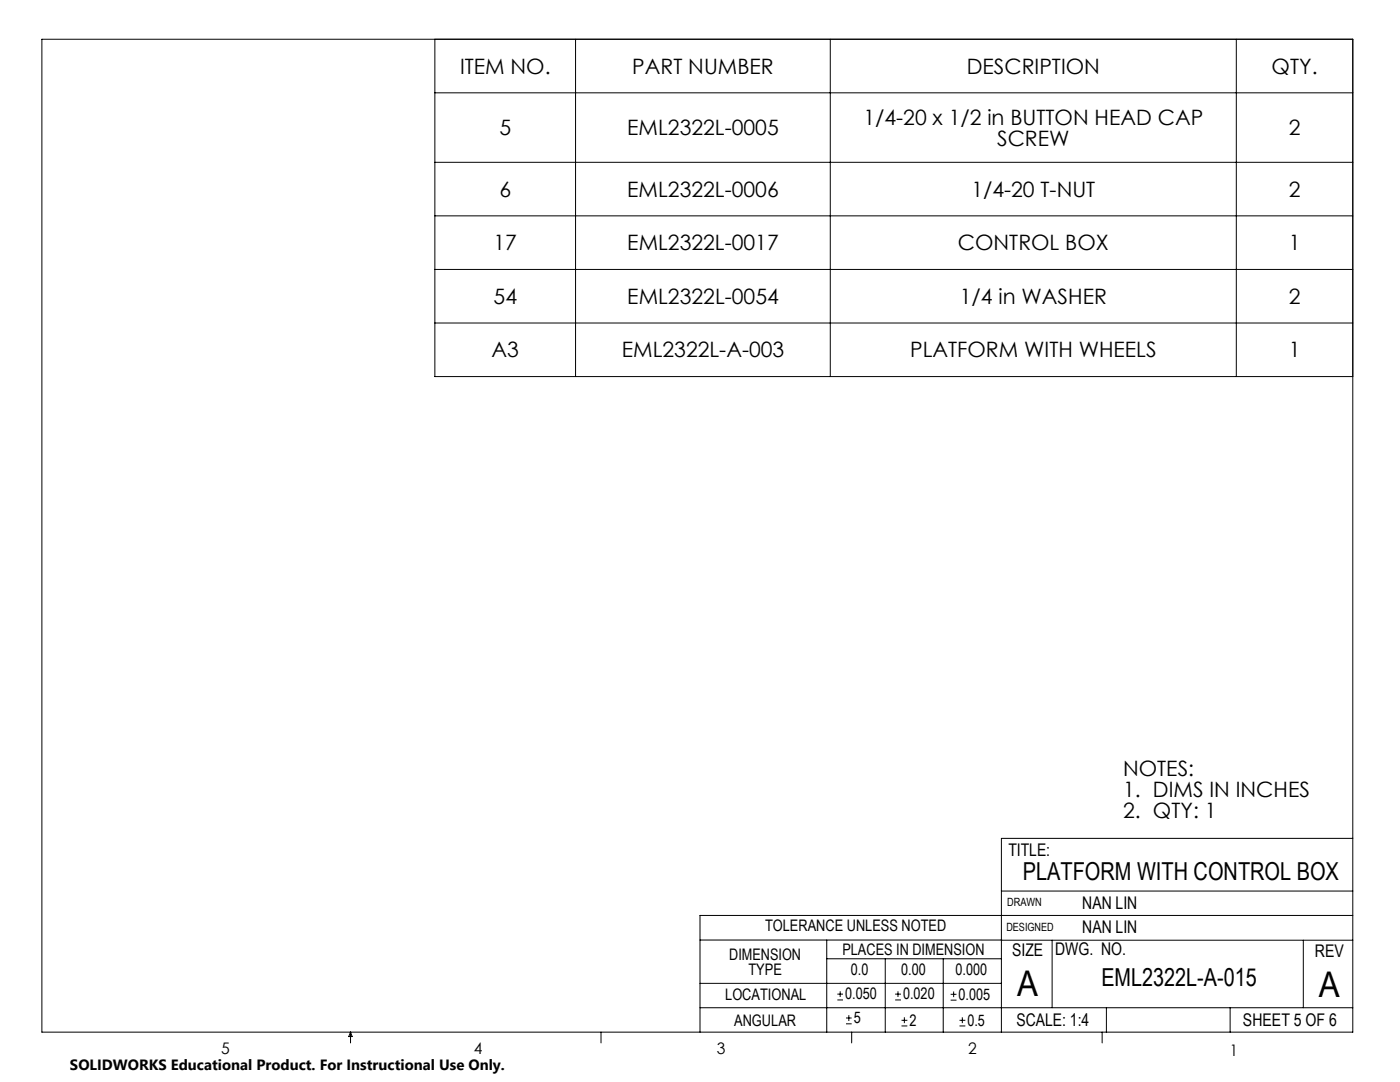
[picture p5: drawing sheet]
<svg xmlns="http://www.w3.org/2000/svg" width="279mm" height="216mm" viewBox="0 0 279 216" stroke-linecap="round" stroke-linejoin="round" font-family="sans-serif">
<defs><g id="words">
<g font-size="7.1">
<text x="203" y="198.7">A</text>
<text x="263.2" y="198.9">A</text>
</g>
<g font-size="4.9">
<text x="204.1" y="175.7">PLATFORM WITH CONTROL BOX</text>
<text x="219.8" y="196.7">EML2322L-A-015</text>
</g>
<g font-size="4.2">
<text x="91.8" y="14.7">ITEM NO.</text>
<text x="126.2" y="14.7">PART NUMBER</text>
<text x="193" y="14.7">DESCRIPTION</text>
<text x="253.8" y="14.7">QTY.</text>
<text x="99.7" y="27">5</text>
<text x="125.2" y="27">EML2322L-0005</text>
<text x="172.3" y="24.9">1/4-20 x 1/2 in BUTTON HEAD CAP</text>
<text x="199" y="29.1">SCREW</text>
<text x="257.2" y="27">2</text>
<text x="99.7" y="39.3">6</text>
<text x="125.2" y="39.3">EML2322L-0006</text>
<text x="193.9" y="39.3">1/4-20 T-NUT</text>
<text x="257.2" y="39.3">2</text>
<text x="98.5" y="49.9">17</text>
<text x="125.2" y="49.9">EML2322L-0017</text>
<text x="191.2" y="49.9">CONTROL BOX</text>
<text x="257.2" y="49.9">1</text>
<text x="98.5" y="60.6">54</text>
<text x="125.2" y="60.6">EML2322L-0054</text>
<text x="191.6" y="60.6">1/4 in WASHER</text>
<text x="257.2" y="60.6">2</text>
<text x="98.1" y="71.3">A3</text>
<text x="124.1" y="71.3">EML2322L-A-003</text>
<text x="181.6" y="71.3">PLATFORM WITH WHEELS</text>
<text x="257.2" y="71.3">1</text>
<text x="224.2" y="154.8">NOTES:</text>
<text x="224.2" y="158.9">1. DIMS IN INCHES</text>
<text x="224.2" y="163.1">2. QTY: 1</text>
</g>
<g font-size="3.5">
<text x="201.2" y="170.7">TITLE:</text>
<text x="216" y="181.4">NAN LIN</text>
<text x="202" y="190.7">SIZE</text>
<text x="210.6" y="190.6">DWG. NO.</text>
<text x="216" y="186.2">NAN LIN</text>
<text x="262.4" y="190.9">REV</text>
<text x="202.9" y="204.6">SCALE: 1:4</text>
<text x="248.1" y="204.6">SHEET 5 OF 6</text>
</g>
<g font-size="3.2">
<text x="152.7" y="185.7">TOLERANCE UNLESS NOTED</text>
<text x="145.5" y="191.5">DIMENSION</text>
<text x="168.1" y="190.5">PLACES IN DIMENSION</text>
<text x="149.4" y="194.6">TYPE</text>
<text x="169.8" y="194.6">0.0</text>
<text x="179.8" y="194.6">0.00</text>
<text x="190.7" y="194.6">0.000</text>
<text x="144.7" y="199.6">LOCATIONAL</text>
<text x="168.7" y="199.4">0.050</text>
<text x="180.2" y="199.4">0.020</text>
<text x="191.3" y="199.5">0.005</text>
<text x="146.5" y="204.6">ANGULAR</text>
<text x="170.4" y="204.2">5</text>
<text x="181.5" y="204.6">2</text>
<text x="193.1" y="204.6">0.5</text>
<text x="44.2" y="210.4">5</text>
<text x="94.6" y="210.3">4</text>
<text x="143.1" y="210.4">3</text>
<text x="193.2" y="210.3">2</text>
<text x="245.4" y="210.6">1</text>
</g>
<text font-size="3" x="14" y="213.5">SOLIDWORKS Educational Product. For Instructional Use Only.</text>
<g font-size="2.3">
<text x="200.8" y="185.7">DESIGNED</text>
<text x="201" y="180.9">DRAWN</text>
</g>
</g></defs>
<g fill="none" stroke="#000" stroke-width=".2">
<path d="M8.4 7.8h261.6v198.2h-261.6zM86.8 7.8v67.3h183.2M86.8 18.5h183.2M114.9 7.8v67.3M165.7 7.8v67.3M246.7 7.8v67.3M86.8 32.4h183.2M86.8 43.1h183.2M86.8 53.8h183.2M86.8 64.5h183.2M199.8 177.8h70.2M270 167.3h-70.2v38.7"/>
<path d="M139.7 187.6h60.2M139.7 196.2h60.1M165 187.6v18.4M165 191.3h34.8M167.1 199.5h1.1M167.1 198.4h1.1M167.7 197.8v1.1M176.7 191.3v14.7M178.6 199.5h1.2M178.6 198.4h1.2M179.2 197.8v1.1M188.2 191.3v14.7"/>
<path d="M189.7 199.6h1.2M189.7 198.4h1.2M190.3 197.8v1.2M199.8 187.6h70.2M210 187.6v13.5M260.1 187.6v13.5M270 182.7h-130.3v23.3M70 206v2.1M70 206l.3 .8h-.7zM119.9 206v2.1M139.7 201.1h130.3M168.8 204.3h1.2"/>
<path d="M168.8 203.1h1.2M169.4 202.6v1.1M170 206v2.1M179.9 204.7h1.2M179.9 203.6h1.2M180.5 203v1.2M191.5 204.7h1.2M191.5 203.6h1.2M192.1 203v1.2M220 206v2.1M220.8 201.1v4.9M245.5 201.1v4.9"/>
</g>
<use href="#words"/>
</svg>
